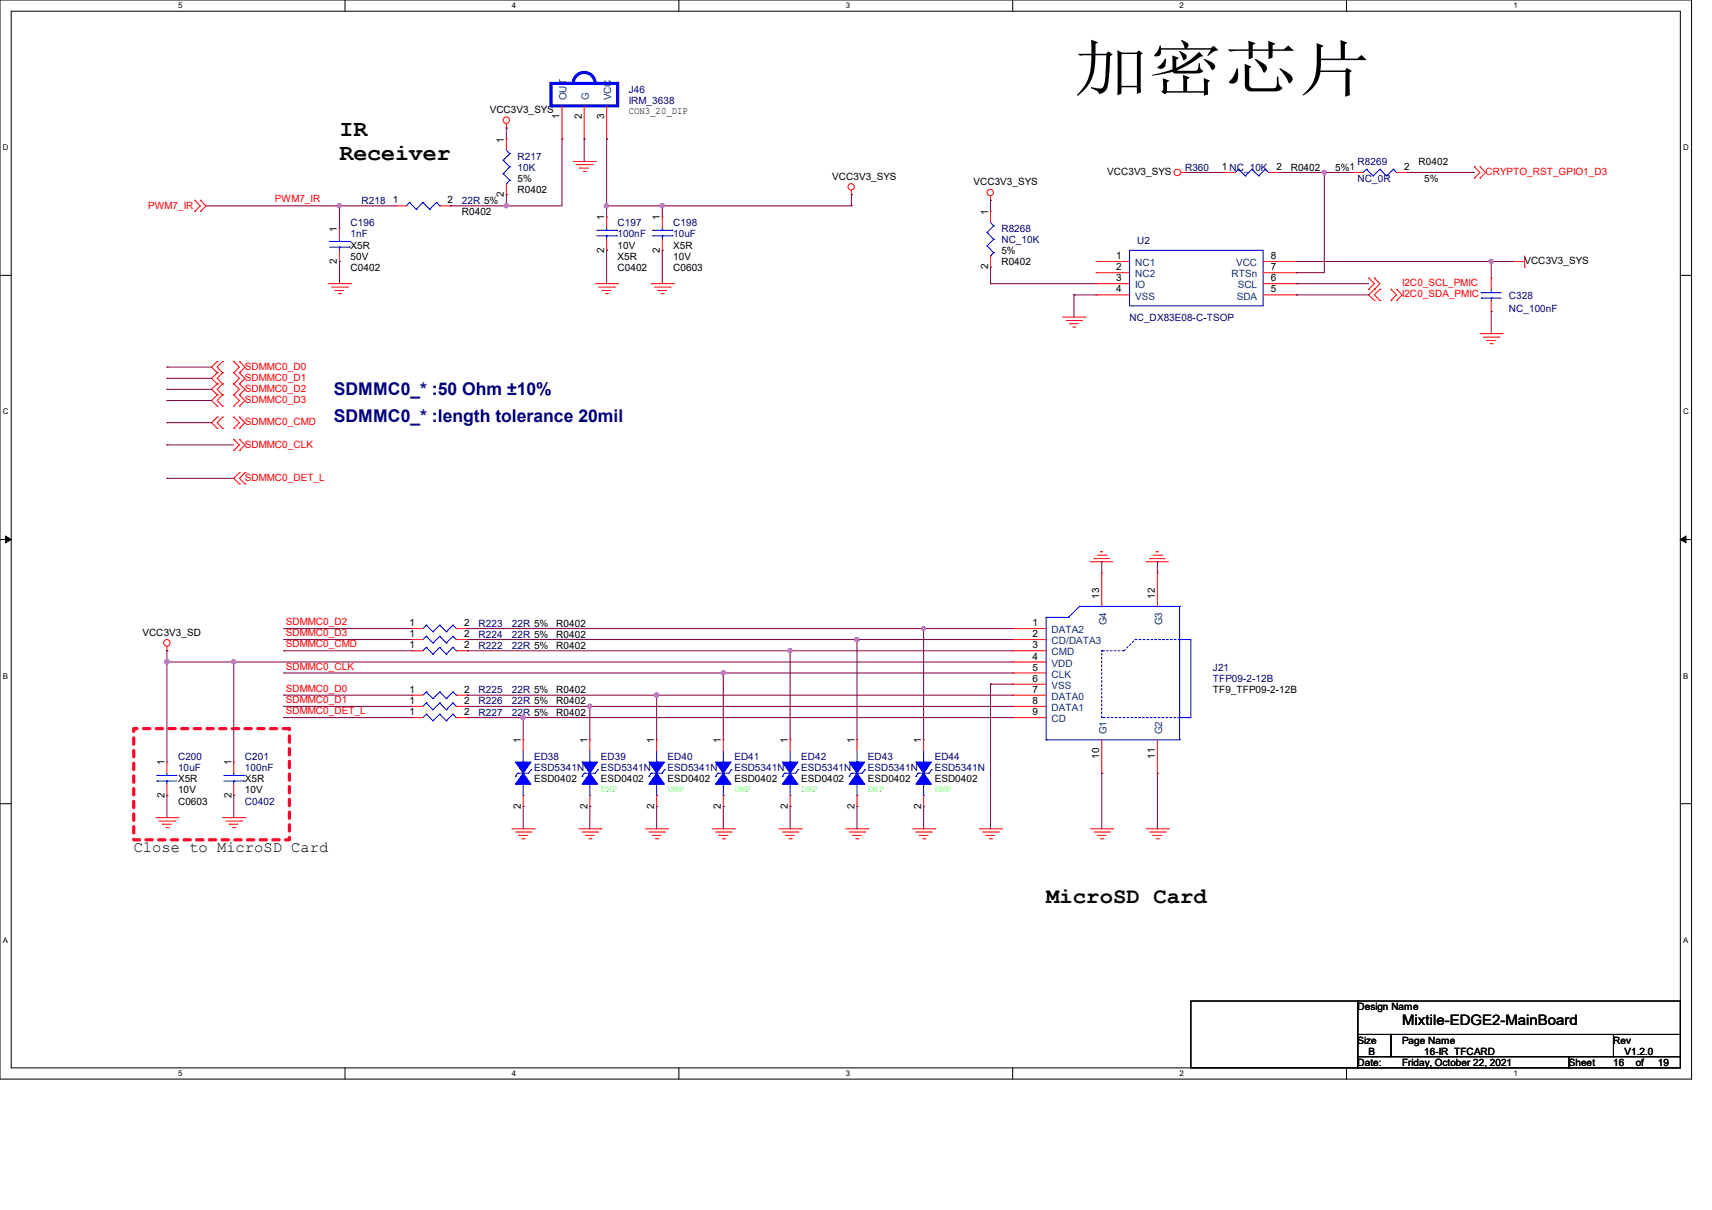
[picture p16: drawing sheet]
<svg xmlns="http://www.w3.org/2000/svg" width="297mm" height="210mm" viewBox="0 0 297 210" stroke-linecap="round" stroke-linejoin="round" font-family="sans-serif">
<defs><g id="words">
<text font-size="10.8" x="186.3" y="15.7">加密芯片</text>
<g font-size="4">
<text x="58.9" y="23.7">IR</text>
<text x="58.9" y="27.7">Receiver</text>
</g>
<text font-size="3.9" x="181.5" y="156.8">MicroSD Card</text>
<g font-size="3" fill="#000080">
<text x="57.9" y="68.5">SDMMC0_* :50 Ohm ±10%</text>
<text x="57.9" y="73.3">SDMMC0_* :length tolerance 20mil</text>
</g>
<text font-size="2.7" x="23.2" y="147.9">Close to MicroSD Card</text>
<text font-size="2.5" x="243.2" y="177.9">Mixtile-EDGE2-MainBoard</text>
<g font-size="1.7" fill="#004080">
<text x="98.3" y="17.4" transform="rotate(-90 98.3 17.4)">OUT</text>
<text x="102.2" y="17.4" transform="rotate(-90 102.2 17.4)">G</text>
<text x="106" y="17.4" transform="rotate(-90 106 17.4)">VCC</text>
<text x="196.9" y="46.2">NC1</text>
<text x="214.4" y="46.2">VCC</text>
<text x="196.9" y="48.1">NC2</text>
<text x="196.9" y="52">VSS</text>
<text x="196.9" y="50">IO</text>
<text x="213.6" y="48.1">RTSn</text>
<text x="214.6" y="52">SDA</text>
<text x="214.7" y="50">SCL</text>
<text x="182.4" y="111.8">CD/DATA3</text>
<text x="182.4" y="113.8">CMD</text>
<text x="182.4" y="109.9">DATA2</text>
<text x="191.9" y="108.6" transform="rotate(-90 191.9 108.6)">G4</text>
<text x="201.6" y="108.6" transform="rotate(-90 201.6 108.6)">G3</text>
<text x="182.4" y="115.7">VDD</text>
<text x="182.4" y="117.6">CLK</text>
<text x="182.4" y="119.5">VSS</text>
<text x="182.4" y="121.5">DATA0</text>
<text x="182.4" y="123.4">DATA1</text>
<text x="182.4" y="125.3">CD</text>
<text x="191.9" y="127.4" transform="rotate(-90 191.9 127.4)">G1</text>
<text x="201.6" y="127.4" transform="rotate(-90 201.6 127.4)">G2</text>
</g>
<g font-size="1.7" fill="#000080">
<text x="109.1" y="16.1">J46</text>
<text x="109.1" y="18">IRM_3638</text>
<text x="89.8" y="27.7">R217</text>
<text x="89.8" y="29.6">10K</text>
<text x="205.6" y="29.6">R360</text>
<text x="235.5" y="28.7">R8269</text>
<text x="62.7" y="35.4">R218</text>
<text x="80.1" y="35.4">22R 5%</text>
<text x="235.5" y="31.5">NC_0R</text>
<text x="60.8" y="39.3">C196</text>
<text x="60.8" y="41.2">1nF</text>
<text x="107.1" y="39.3">C197</text>
<text x="107.1" y="41.2">100nF</text>
<text x="116.8" y="39.3">C198</text>
<text x="116.8" y="41.2">10uF</text>
<text x="173.7" y="40.2">R8268</text>
<text x="173.7" y="42.2">NC_10K</text>
<text x="197.3" y="42.4">U2</text>
<text x="261.8" y="51.8">C328</text>
<text x="195.9" y="55.7">NC_DX83E08-C-TSOP</text>
<text x="261.8" y="54.1">NC_100nF</text>
<text x="83" y="112.6">R222</text>
<text x="83" y="108.8">R223</text>
<text x="83" y="110.7">R224</text>
<text x="88.8" y="112.6">22R 5%</text>
<text x="88.8" y="108.8">22R 5%</text>
<text x="88.8" y="110.7">22R 5%</text>
<text x="210.4" y="116.5">J21</text>
<text x="210.4" y="118.4">TFP09-2-12B</text>
<text x="83" y="120.4">R225</text>
<text x="83" y="124.2">R227</text>
<text x="83" y="122.3">R226</text>
<text x="88.8" y="120.4">22R 5%</text>
<text x="88.8" y="124.2">22R 5%</text>
<text x="88.8" y="122.3">22R 5%</text>
<text x="30.9" y="131.9">C200</text>
<text x="42.5" y="131.9">C201</text>
<text x="92.7" y="131.9">ED38</text>
<text x="104.3" y="131.9">ED39</text>
<text x="115.8" y="131.9">ED40</text>
<text x="127.4" y="131.9">ED41</text>
<text x="139" y="131.9">ED42</text>
<text x="150.6" y="131.9">ED43</text>
<text x="162.2" y="131.9">ED44</text>
<text x="30.9" y="133.9">10uF</text>
<text x="42.5" y="133.9">100nF</text>
<text x="92.7" y="133.9">ESD5341N</text>
<text x="104.3" y="133.9">ESD5341N</text>
<text x="115.8" y="133.9">ESD5341N</text>
<text x="127.4" y="133.9">ESD5341N</text>
<text x="139" y="133.9">ESD5341N</text>
<text x="150.6" y="133.9">ESD5341N</text>
<text x="162.2" y="133.9">ESD5341N</text>
<text x="42.5" y="139.7">C0402</text>
</g>
<g font-size="1.7">
<text x="85" y="19.6">VCC3V3_SYS</text>
<text x="97.1" y="20.7" transform="rotate(-90 97.1 20.7)">1</text>
<text x="100.9" y="20.7" transform="rotate(-90 100.9 20.7)">2</text>
<text x="104.8" y="20.7" transform="rotate(-90 104.8 20.7)">3</text>
<text x="109.1" y="19.8">CON3_20_DIP</text>
<text x="87.4" y="24.7" transform="rotate(-90 87.4 24.7)">1</text>
<text x="211.9" y="29.5">1 NC_10K</text>
<text x="221.4" y="29.5">2</text>
<text x="223.9" y="29.6">R0402</text>
<text x="231.6" y="29.6">5%1</text>
<text x="243.6" y="29.5">2</text>
<text x="246.1" y="28.7">R0402</text>
<text x="68.1" y="35.3">1</text>
<text x="77.6" y="35.3">2</text>
<text x="87.4" y="34.2" transform="rotate(-90 87.4 34.2)">2</text>
<text x="89.8" y="33.5">R0402</text>
<text x="89.8" y="31.5">5%</text>
<text x="144.4" y="31.2">VCC3V3_SYS</text>
<text x="168.9" y="32.1">VCC3V3_SYS</text>
<text x="192.1" y="30.4">VCC3V3_SYS</text>
<text x="247.1" y="31.5">5%</text>
<text x="58.5" y="40.2" transform="rotate(-90 58.5 40.2)">1</text>
<text x="80.1" y="37.3">R0402</text>
<text x="104.8" y="38.2" transform="rotate(-90 104.8 38.2)">1</text>
<text x="114.5" y="38.2" transform="rotate(-90 114.5 38.2)">1</text>
<text x="171.4" y="37.3" transform="rotate(-90 171.4 37.3)">1</text>
<text x="58.5" y="45.8" transform="rotate(-90 58.5 45.8)">2</text>
<text x="60.8" y="47">C0402</text>
<text x="60.8" y="43.1">X5R</text>
<text x="60.8" y="45">50V</text>
<text x="104.8" y="43.9" transform="rotate(-90 104.8 43.9)">2</text>
<text x="107.1" y="47">C0402</text>
<text x="107.1" y="45">X5R</text>
<text x="107.1" y="43.1">10V</text>
<text x="114.5" y="43.9" transform="rotate(-90 114.5 43.9)">2</text>
<text x="116.8" y="47">C0603</text>
<text x="116.8" y="43.1">X5R</text>
<text x="116.8" y="45">10V</text>
<text x="171.4" y="46.8" transform="rotate(-90 171.4 46.8)">2</text>
<text x="173.7" y="46">R0402</text>
<text x="173.7" y="44.1">5%</text>
<text x="193.6" y="45">1</text>
<text x="193.6" y="46.9">2</text>
<text x="220.5" y="45">8</text>
<text x="220.5" y="46.9">7</text>
<text x="264.5" y="45.8">VCC3V3_SYS</text>
<text x="193.6" y="50.8">4</text>
<text x="193.6" y="48.8">3</text>
<text x="220.5" y="48.8">6</text>
<text x="220.5" y="50.8">5</text>
<text x="190.7" y="103.9" transform="rotate(-90 190.7 103.9)">13</text>
<text x="200.4" y="103.9" transform="rotate(-90 200.4 103.9)">12</text>
<text x="24.7" y="110.3">VCC3V3_SD</text>
<text x="71" y="112.5">1</text>
<text x="71" y="108.7">1</text>
<text x="71" y="110.6">1</text>
<text x="80.5" y="112.5">2</text>
<text x="80.5" y="108.7">2</text>
<text x="80.5" y="110.6">2</text>
<text x="96.5" y="112.6">R0402</text>
<text x="96.5" y="108.8">R0402</text>
<text x="96.5" y="110.7">R0402</text>
<text x="179.1" y="110.6">2</text>
<text x="179.1" y="112.5">3</text>
<text x="179.1" y="108.7">1</text>
<text x="179.1" y="114.5">4</text>
<text x="179.1" y="116.4">5</text>
<text x="179.1" y="118.3">6</text>
<text x="71" y="120.2">1</text>
<text x="71" y="124.1">1</text>
<text x="71" y="122.2">1</text>
<text x="80.5" y="120.2">2</text>
<text x="80.5" y="124.1">2</text>
<text x="80.5" y="122.2">2</text>
<text x="96.5" y="120.4">R0402</text>
<text x="96.5" y="124.2">R0402</text>
<text x="96.5" y="122.3">R0402</text>
<text x="179.1" y="120.2">7</text>
<text x="179.1" y="122.2">8</text>
<text x="179.1" y="124.1">9</text>
<text x="210.4" y="120.4">TF9_TFP09-2-12B</text>
<text x="90.3" y="129" transform="rotate(-90 90.3 129)">1</text>
<text x="101.9" y="129" transform="rotate(-90 101.9 129)">1</text>
<text x="113.5" y="129" transform="rotate(-90 113.5 129)">1</text>
<text x="125.1" y="129" transform="rotate(-90 125.1 129)">1</text>
<text x="136.7" y="129" transform="rotate(-90 136.7 129)">1</text>
<text x="148.3" y="129" transform="rotate(-90 148.3 129)">1</text>
<text x="159.8" y="129" transform="rotate(-90 159.8 129)">1</text>
<text x="190.7" y="131.7" transform="rotate(-90 190.7 131.7)">10</text>
<text x="200.4" y="131.7" transform="rotate(-90 200.4 131.7)">11</text>
<text x="28.5" y="132.8" transform="rotate(-90 28.5 132.8)">1</text>
<text x="30.9" y="135.8">X5R</text>
<text x="30.9" y="137.7">10V</text>
<text x="40.1" y="132.8" transform="rotate(-90 40.1 132.8)">1</text>
<text x="42.5" y="135.8">X5R</text>
<text x="42.5" y="137.7">10V</text>
<text x="92.7" y="135.8">ESD0402</text>
<text x="104.3" y="135.8">ESD0402</text>
<text x="115.8" y="135.8">ESD0402</text>
<text x="127.4" y="135.8">ESD0402</text>
<text x="139" y="135.8">ESD0402</text>
<text x="150.6" y="135.8">ESD0402</text>
<text x="162.2" y="135.8">ESD0402</text>
<text x="28.5" y="138.4" transform="rotate(-90 28.5 138.4)">2</text>
<text x="30.9" y="139.7">C0603</text>
<text x="40.1" y="138.4" transform="rotate(-90 40.1 138.4)">2</text>
<text x="90.3" y="140.4" transform="rotate(-90 90.3 140.4)">2</text>
<text x="101.9" y="140.4" transform="rotate(-90 101.9 140.4)">2</text>
<text x="113.5" y="140.4" transform="rotate(-90 113.5 140.4)">2</text>
<text x="125.1" y="140.4" transform="rotate(-90 125.1 140.4)">2</text>
<text x="136.7" y="140.4" transform="rotate(-90 136.7 140.4)">2</text>
<text x="148.3" y="140.4" transform="rotate(-90 148.3 140.4)">2</text>
<text x="159.8" y="140.4" transform="rotate(-90 159.8 140.4)">2</text>
<text x="235.5" y="175.3">Design Name</text>
<text x="235.5" y="181.1">Size</text>
<text x="235.5" y="185">Date:</text>
<text x="237.4" y="183.1">B</text>
<text x="243.2" y="181.1">Page Name</text>
<text x="243.2" y="185">Friday, October 22, 2021</text>
<text x="247.1" y="183.1">16-IR_TFCARD</text>
<text x="272.2" y="185">Sheet</text>
<text x="279.9" y="181.1">Rev</text>
<text x="279.9" y="185">16</text>
<text x="281.8" y="183.1">V1.2.0</text>
<text x="283.8" y="185">of</text>
<text x="287.6" y="185">19</text>
</g>
<g font-size="1.7" fill="#f00">
<text x="47.7" y="35.1">PWM7_IR</text>
<text x="257.7" y="30.4">CRYPTO_RST_GPIO1_D3</text>
<text x="25.7" y="36.2">PWM7_IR</text>
<text x="243.2" y="49.7">I2C0_SCL_PMIC</text>
<text x="243.2" y="51.6">I2C0_SDA_PMIC</text>
<text x="42.5" y="64.2">SDMMC0_D0</text>
<text x="42.5" y="66.1">SDMMC0_D1</text>
<text x="42.5" y="70">SDMMC0_D3</text>
<text x="42.5" y="68">SDMMC0_D2</text>
<text x="42.5" y="77.7">SDMMC0_CLK</text>
<text x="42.5" y="73.8">SDMMC0_CMD</text>
<text x="42.5" y="83.5">SDMMC0_DET_L</text>
<text x="49.6" y="112.4">SDMMC0_CMD</text>
<text x="49.6" y="108.5">SDMMC0_D2</text>
<text x="49.6" y="110.4">SDMMC0_D3</text>
<text x="49.6" y="116.2">SDMMC0_CLK</text>
<text x="49.6" y="122">SDMMC0_D1</text>
<text x="49.6" y="124">SDMMC0_DET_L</text>
<text x="49.6" y="120.1">SDMMC0_D0</text>
</g>
<g font-size="1.7" fill="#0f0">
<text x="104.3" y="137.5">DNP</text>
<text x="115.8" y="137.5">DNP</text>
<text x="127.4" y="137.5">DNP</text>
<text x="139" y="137.5">DNP</text>
<text x="150.6" y="137.5">DNP</text>
<text x="162.2" y="137.5">DNP</text>
</g>
<g font-size="1.4">
<text x="30.9" y="1.4">5</text>
<text x="88.8" y="1.4">4</text>
<text x="146.7" y="1.4">3</text>
<text x="204.6" y="1.4">2</text>
<text x="262.6" y="1.4">1</text>
<text x=".5" y="26.1">D</text>
<text x="292" y="26.1">D</text>
<text x=".5" y="71.9">C</text>
<text x="292" y="71.9">C</text>
<text x=".5" y="117.8">B</text>
<text x="292" y="117.8">B</text>
<text x=".5" y="163.6">A</text>
<text x="292" y="163.6">A</text>
<text x="30.9" y="186.8">5</text>
<text x="88.8" y="186.8">4</text>
<text x="146.7" y="186.8">3</text>
<text x="204.6" y="186.8">2</text>
<text x="262.6" y="186.8">1</text>
</g>
</g></defs>
<path d="M0 0h293.5v187.3h-293.5zM1.9 1.9h289.6v183.4h-289.6z" fill="none" stroke="#000" stroke-width=".17"/>
<g fill="#fff">
<path d="M30.9 .2h.8v1.5h-.8z"/>
<path d="M30.9 185.5h.8v1.6h-.8z"/>
</g>
<path d="M59.9 0v1.9M59.9 185.3v2" fill="none" stroke="#000" stroke-width=".17"/>
<g fill="#fff">
<path d="M88.8 .2h.8v1.5h-.8z"/>
<path d="M88.8 185.5h.8v1.6h-.8z"/>
</g>
<path d="M117.8 0v1.9M117.8 185.3v2" fill="none" stroke="#000" stroke-width=".17"/>
<g fill="#fff">
<path d="M146.7 .2h.8v1.5h-.8z"/>
<path d="M146.7 185.5h.8v1.6h-.8z"/>
</g>
<path d="M175.7 0v1.9M175.7 185.3v2" fill="none" stroke="#000" stroke-width=".17"/>
<g fill="#fff">
<path d="M204.6 .2h.8v1.5h-.8z"/>
<path d="M204.6 185.5h.8v1.6h-.8z"/>
</g>
<path d="M233.6 0v1.9M233.6 185.3v2" fill="none" stroke="#000" stroke-width=".17"/>
<g fill="#fff">
<path d="M262.6 .2h.7v1.5h-.7z"/>
<path d="M262.6 185.5h.7v1.6h-.7z"/>
<path d="M.5 24.8h1v1.6h-1z"/>
<path d="M292 24.8h1v1.6h-1z"/>
<path d="M.5 70.7h1v1.5h-1z"/>
<path d="M292 70.7h1v1.5h-1z"/>
</g>
<path d="M0 47.8h1.9M291.5 47.8h2" fill="none" stroke="#000" stroke-width=".17"/>
<g fill="#fff">
<path d="M.5 116.5h.9v1.6h-.9z"/>
<path d="M292 116.5h.9v1.6h-.9z"/>
</g>
<path d="M0 93.6h1.9M291.5 93.6h2" fill="none" stroke="#000" stroke-width=".17"/>
<path d="M1 93l.9 .6-.9 .6zM291.5 93.6l1-.6v1.2z" fill="#000" stroke="#000" stroke-width=".17"/>
<g fill="#fff">
<path d="M.5 162.4h.9v1.5h-.9z"/>
<path d="M292 162.4h.9v1.5h-.9z"/>
</g>
<path d="M0 139.5h1.9M291.5 139.5h2M206.6 173.7h28.9v11.6h-28.9zM235.5 173.7h56v5.8h-56zM235.5 179.5h5.8v3.9h-5.8zM241.3 179.5h38.6v3.9h-38.6zM279.9 179.5h11.6v3.9h-11.6zM235.5 183.4h36.7v1.9h-36.7zM272.2 183.4h19.3v1.9h-19.3z" fill="none" stroke="#000" stroke-width=".17"/>
<path d="M23.2 126.4h27v19.4h-27z" fill="none" stroke="#f00" stroke-width=".55" stroke-dasharray="1.1 1.1"/>
<g fill="none" stroke="#f00" stroke-width=".17">
<path d="M97.5 18.4v5.7M101.3 18.4v5.7M105.2 18.4v5.7M33.8 36.7h.1M33.8 34.8h.1M33.8 34.8l1 .9-1 1M34.8 34.8h.1M34.8 36.7h.1M34.8 34.8l.9 .9-.9 1M58.9 39.6h.1M58.9 39.6v1.9M68.5 35.7h.1"/>
<path d="M68.5 35.7h2M76.3 35.7h1.9M78.2 35.7h.1M87.8 22.2h.1M87.8 24.1h.1M87.8 33.8h.1M87.8 21.5v.7M87.8 24.1v2M87.8 31.9v1.9M97.5 24.1h.1M99.4 28h3.9M100 28.6h2.7"/>
<path d="M100.6 29.2h.1M100.6 29.2h1.6M101.2 29.8h.4M101.3 24.1h.1M101.6 29.8h.1M102.7 28.6h.1M103.3 28h.1M105.2 24.1h.1M105.2 37.7h.1M105.2 37.7v1.9M114.9 37.7h.1M114.9 37.7v1.9"/>
<path d="M147.7 33.8h.1M147.7 33v.8M171.8 34.8h.1M171.8 36.7h.1M171.8 34v.8M171.8 36.7v1.9M204.9 29.9h.7M205.6 29.9h.1M212.3 29.9h.1M212.3 29.9h2M220.1 29.9h1.9M222 29.9h.1"/>
<path d="M234.6 29.9h.1M234.6 29.9h1.9M242.3 29.9h1.9M244.2 29.9h.1M255.8 29h.1M255.8 30.9h.1M255.8 29l1 .9-1 1M256.8 29h.1M256.8 30.9h.1M256.8 29l.9 .9-.9 1M57 49.2h3.8M57.5 49.8h2.7"/>
<path d="M58.1 50.4h.1M58.1 50.4h1.5M58.7 51h.4M58.9 45.4h.1M58.9 43.4v2M59.1 51h.1M60.2 49.8h.1M60.8 49.2h.1M103.3 49.2h3.8M103.9 49.8h2.7M104.4 50.4h.1M104.4 50.4h1.6"/>
<path d="M105 51h.4M105.2 43.4h.1M105.2 41.5v1.9M105.4 51h.1M106.6 49.8h.1M107.1 49.2h.1M112.9 49.2h3.9M113.5 49.8h2.7M114.1 50.4h.1M114.1 50.4h1.6M114.7 51h.4M114.9 43.4h.1"/>
<path d="M114.9 41.5v1.9M115.1 51h.1M116.2 49.8h.1M116.8 49.2h.1M171.8 46.4h.1M171.8 44.4v2M184.4 55h3.8M185 55.6h2.7M185.5 56.2h.1M185.5 56.2h1.6M186.1 56.8h.4M186.5 56.8h.1"/>
<path d="M187.7 55.6h.1M188.2 55h.1M190.2 45.4h.1M190.2 47.3h.1M190.2 51.2h.1M190.2 49.2h.1M190.2 49.2h5.8M190.2 45.4h5.8M190.2 47.3h5.8M190.2 51.2h5.8M219.1 49.2h5.8M219.1 45.4h5.8"/>
<path d="M219.1 47.3h5.8M219.1 51.2h5.8M224.9 45.4h.1M224.9 47.3h.1M224.9 49.2h.1M224.9 51.2h.1M237.4 50.2h.1M237.4 48.3h.1M237.4 48.3l1 .9-1 1M238.4 50.2h.1M238.4 48.3h.1M238.4 52.2h.1"/>
<path d="M238.4 48.3l1 .9-2 2 1 1M239.4 50.2h.1M239.4 52.2h.1M239.4 50.2l-1 1 1 1M241.3 50.2h.1M241.3 52.2h.1M241.3 50.2l1 1-1 1M242.3 50.2h.1M242.3 52.2h.1M242.3 50.2l.9 1-.9 1M256.8 57.9h3.8M257.3 58.5h2.8"/>
<path d="M257.9 59.1h.1M257.9 59.1h1.6M258.5 59.6h.4M258.7 54.1h.1M258.7 48.3h.1M258.7 48.3v1.9M258.7 52.2v1.9M258.9 59.6h.1M260.1 58.5h.1M260.6 57.9h.1M262.6 45.4h.1M262.6 45.4h1.9"/>
<path d="M264.5 46.4h.1M264.5 44.4v2M37.7 64.7h.1M37.7 66.6h.1M37.7 62.7h.1M37.7 72.4h.1M37.7 74.3h.1M37.7 68.5h.1M37.7 70.5h.1M37.7 64.7l-1 1 1 .9M37.7 62.7l-1 1 1 1M37.7 68.5l-1 1 1 1"/>
<path d="M37.7 72.4l-1 1 1 .9M37.7 66.6l-1 1 1 .9M38.6 66.6h.1M38.6 64.7h.1M38.6 62.7h.1M38.6 74.3h.1M38.6 72.4h.1M38.6 70.5h.1M38.6 68.5h.1M38.6 64.7l-.9 1 .9 .9M38.6 62.7l-.9 1 .9 1M38.6 66.6l-.9 1 .9 .9"/>
<path d="M38.6 72.4l-.9 1 .9 .9M38.6 68.5l-.9 1 .9 1M40.6 66.6h.1M40.6 64.7h.1M40.6 62.7h.1M40.6 78.2h.1M40.6 76.3h.1M40.6 74.3h.1M40.6 72.4h.1M40.6 70.5h.1M40.6 68.5h.1M40.6 64.7l.9 1-.9 .9"/>
<path d="M40.6 62.7l.9 1-.9 1M40.6 76.3l.9 .9-.9 1M40.6 72.4l.9 1-.9 .9M40.6 68.5l.9 1-.9 1M40.6 66.6l.9 1-.9 .9M41.5 66.6h.1M41.5 64.7h.1M41.5 62.7h.1M41.5 78.2h.1M41.5 76.3h.1M41.5 74.3h.1M41.5 72.4h.1"/>
<path d="M41.5 70.5h.1M41.5 68.5h.1M41.5 64.7l1 1-1 .9M41.5 68.5l1 1-1 1M41.5 62.7l1 1-1 1M41.5 76.3l1 .9-1 1M41.5 66.6l1 1-1 .9M41.5 72.4l1 1-1 .9M41.5 82h.1M41.5 84h.1M41.5 82l-.9 1 .9 1M42.5 84h.1"/>
<path d="M42.5 82h.1M42.5 82l-1 1 1 1M189.2 97.5h.1M189.2 97.5h3.8M189.8 96.9h.1M189.8 96.9h2.7M190.4 96.4h1.5M190.9 95.8h.1M190.9 95.8h.4M191.1 99.4h.1M191.1 99.4v5.8M191.9 96.4h.1"/>
<path d="M198.8 97.5h.1M198.8 97.5h3.9M199.4 96.9h.1M199.4 96.9h2.7M200 96.4h1.5M200.6 95.8h.1M200.6 95.8h.4M200.8 99.4h.1M200.8 99.4v5.8M201.5 96.4h.1M29 112.9h.1M29 112.2v.7"/>
<path d="M71.5 112.9h.1M71.5 109.1h.1M71.5 111h.1M71.5 111h1.9M71.5 112.9h1.9M71.5 109.1h1.9M79.2 111h1.9M79.2 112.9h1.9M79.2 109.1h1.9M81.1 112.9h.1M81.1 109.1h.1M81.1 111h.1"/>
<path d="M175.7 111h.1M175.7 112.9h.1M175.7 114.9h.1M175.7 116.8h.1M175.7 118.7h.1M175.7 109.1h.1M175.7 111h5.8M175.7 112.9h5.8M175.7 114.9h5.8M175.7 116.8h5.8M175.7 118.7h5.8M175.7 109.1h5.8"/>
<path d="M29 132.2h.1M29 138h.1M29 132.2v2M29 136.1v1.9M40.6 132.2h.1M40.6 138h.1M40.6 132.2v2M40.6 136.1v1.9M71.5 120.6h.1M71.5 124.5h.1M71.5 122.6h.1M71.5 120.6h1.9"/>
<path d="M71.5 124.5h1.9M71.5 122.6h1.9M79.2 120.6h1.9M79.2 124.5h1.9M79.2 122.6h1.9M81.1 120.6h.1M81.1 124.5h.1M81.1 122.6h.1M90.8 128.4h.1M90.8 140h.1M90.8 128.4v1.9M90.8 138v2"/>
<path d="M102.3 128.4h.1M102.3 140h.1M102.3 128.4v1.9M102.3 138v2M113.9 128.4h.1M113.9 140h.1M113.9 128.4v1.9M113.9 138v2M125.5 128.4h.1M125.5 140h.1M125.5 128.4v1.9M125.5 138v2"/>
<path d="M137.1 128.4h.1M137.1 140h.1M137.1 128.4v1.9M137.1 138v2M148.7 128.4h.1M148.7 140h.1M148.7 128.4v1.9M148.7 138v2M160.2 128.4h.1M160.2 140h.1M160.2 128.4v1.9M160.2 138v2"/>
<path d="M175.7 120.6h.1M175.7 122.6h.1M175.7 124.5h.1M175.7 120.6h5.8M175.7 124.5h5.8M175.7 122.6h5.8M191.1 134.2h.1M191.1 128.4v5.8M200.8 134.2h.1M200.8 128.4v5.8M27.1 141.9h3.8M27.6 142.5h2.7"/>
<path d="M28.2 143h.1M28.2 143h1.6M28.8 143.6h.4M29.2 143.6h.1M30.3 142.5h.1M30.9 141.9h.1M38.6 141.9h3.9M39.2 142.5h2.7M39.8 143h.1M39.8 143h1.5M40.3 143.6h.5M40.8 143.6h.1"/>
<path d="M41.9 142.5h.1M42.5 141.9h.1M88.8 143.8h3.9M89.4 144.4h2.7M90 145h.1M90 145h1.5M90.6 145.6h.3M90.9 145.6h.1M92.1 144.4h.1M92.7 143.8h.1M100.4 143.8h3.9M101 144.4h2.7"/>
<path d="M101.6 145h.1M101.6 145h1.5M102.2 145.6h.3M102.5 145.6h.1M103.7 144.4h.1M104.3 143.8h.1M112 143.8h3.8M112.6 144.4h2.7M113.2 145h.1M113.2 145h1.5M113.7 145.6h.4M114.1 145.6h.1"/>
<path d="M115.3 144.4h.1M115.8 143.8h.1M123.6 143.8h3.8M124.1 144.4h2.7M124.7 145h.1M124.7 145h1.6M125.3 145.6h.4M125.7 145.6h.1M126.8 144.4h.1M127.4 143.8h.1M135.1 143.8h3.9M135.7 144.4h2.7"/>
<path d="M136.3 145h.1M136.3 145h1.5M136.9 145.6h.4M137.3 145.6h.1M138.4 144.4h.1M139 143.8h.1M146.7 143.8h3.9M147.3 144.4h2.7M147.9 145h.1M147.9 145h1.5M148.5 145.6h.3M148.8 145.6h.1"/>
<path d="M150 144.4h.1M150.6 143.8h.1M158.3 143.8h3.9M158.9 144.4h2.7M159.5 145h.1M159.5 145h1.5M160.1 145.6h.3M160.4 145.6h.1M161.6 144.4h.1M162.2 143.8h.1M169.9 143.8h3.8M170.5 144.4h2.7"/>
<path d="M171.1 145h.1M171.1 145h1.5M171.6 145.6h.4M172 145.6h.1M173.2 144.4h.1M173.7 143.8h.1M189.2 143.8h3.8M189.8 144.4h2.7M190.4 145h.1M190.4 145h1.5M190.9 145.6h.4M191.3 145.6h.1"/>
<path d="M192.5 144.4h.1M193 143.8h.1M198.8 143.8h3.9M199.4 144.4h2.7M200 145h.1M200 145h1.5M200.6 145.6h.4M201 145.6h.1M202.1 144.4h.1M202.7 143.8h.1"/>
<circle cx="87.8" cy="20.8" r=".56"/>
<circle cx="147.7" cy="32.4" r=".55"/>
<circle cx="171.8" cy="33.4" r=".55"/>
<circle cx="204.2" cy="29.9" r=".56"/>
<circle cx="28.9" cy="111.6" r=".56"/>
</g>
<g fill="none" stroke="#00f" stroke-width=".17">
<path d="M71 35.1h.1M71 35.1l-.5 .6M71 35.1l1.2 1.2M72.2 36.3h.1M73.4 35.1h.1M73.4 35.1l-1.2 1.2M73.4 35.1l1.1 1.2M74.5 36.3h.1M75.7 35.1h.1M75.7 35.1l-1.2 1.2M75.7 35.1l.6 .6M76.3 35.7h.1"/>
<path d="M87.3 27.8h.1M87.3 30.1h.1M87.3 27.8l1.1 1.2M87.3 30.1l1.1 1.2M87.8 31.9h.1M87.8 26.1l.6 .6M88.4 26.7h.1M88.4 29h.1M88.4 31.3h.1M88.4 26.7l-1.1 1.1M88.4 29l-1.1 1.1M88.4 31.3l-.6 .6"/>
<path d="M103.5 40h3.5M105.2 40h.1M105.2 39.6v.4M107 40h.1M113.2 40h3.4M114.9 40h.1M114.9 39.6v.4M116.6 40h.1M171.8 38.6l.6 .6M172.4 39.2h.1M172.4 39.2l-1.2 1.1M214.9 29.4h.1"/>
<path d="M214.9 29.4l-.6 .5M214.9 29.4l1.1 1.1M216 30.5h.1M217.2 29.4h.1M217.2 29.4l-1.2 1.1M217.2 29.4l1.2 1.1M218.4 30.5h.1M219.5 29.4h.1M219.5 29.4l-1.1 1.1M219.5 29.4l.6 .5M220.1 29.9h.1M237.1 29.4h.1"/>
<path d="M237.1 29.4l-.6 .5M237.1 29.4l1.1 1.1M238.2 30.5h.1M239.4 29.4h.1M239.4 29.4l-1.2 1.1M239.4 29.4l1.1 1.1M240.5 30.5h.1M241.7 29.4h.1M241.7 29.4l-1.2 1.1M241.7 29.4l.6 .5M242.3 29.9h.1M57.1 42.9h3.5"/>
<path d="M57.1 41.9h3.5M58.9 41.9h.1M58.9 42.9h.1M58.9 41.5v.4M58.9 42.9v.5M60.6 42.9h.1M60.6 41.9h.1M103.5 40.9h3.5M105.2 40.9h.1M105.2 40.9v.6M107 40.9h.1M113.2 40.9h3.4"/>
<path d="M114.9 40.9h.1M114.9 40.9v.6M116.6 40.9h.1M171.2 40.3h.1M171.2 42.7h.1M171.2 40.3l1.2 1.2M171.2 42.7l1.2 1.2M171.8 44.4h.1M172.4 41.5h.1M172.4 43.9h.1M172.4 41.5l-1.2 1.2M172.4 43.9l-.6 .5"/>
<path d="M196 43.4h23.1v9.7h-23.1zM257 50.8h.1M257 51.7h.1M257 50.8h3.4M257 51.7h3.4M258.7 51.7h.1M258.7 50.8h.1M258.7 50.2v.6M258.7 51.7v.5M74 112.4h.1M74 108.5h.1M74 110.4h.1"/>
<path d="M74 112.4l-.6 .5M74 112.4l1.1 1.1M74 108.5l-.6 .6M74 108.5l1.1 1.1M74 110.4l-.6 .6M74 110.4l1.1 1.2M75.1 113.5h.1M75.1 109.6h.1M75.1 111.6h.1M76.3 112.4h.1M76.3 108.5h.1M76.3 110.4h.1"/>
<path d="M76.3 112.4l-1.2 1.1M76.3 112.4l1.1 1.1M76.3 108.5l-1.2 1.1M76.3 108.5l1.1 1.1M76.3 110.4l-1.2 1.2M76.3 110.4l1.1 1.2M77.4 113.5h.1M77.4 109.6h.1M77.4 111.6h.1M78.6 112.4h.1M78.6 108.5h.1M78.6 110.4h.1"/>
<path d="M78.6 112.4l-1.2 1.1M78.6 112.4l.6 .5M78.6 108.5l-1.2 1.1M78.6 108.5l.6 .6M78.6 110.4l-1.2 1.2M78.6 110.4l.6 .6M79.2 112.9h.1M79.2 109.1h.1M79.2 111h.1M181.5 107.1h.1M181.5 107.1v21.3M181.5 107.1h3.8"/>
<path d="M185.3 107.1h.1M187.3 105.2h.1M187.3 105.2h17.3M187.3 105.2l-2 1.9M204.6 111h2v13.5h-2zM204.6 105.2h.1M204.6 105.2v23.2M27.2 135.6h.1M27.2 134.6h.1M27.2 135.6h3.5M27.2 134.6h3.5M29 134.6h.1"/>
<path d="M29 135.6h.1M29 134.2v.4M29 135.6v.5M38.8 135.6h3.5M38.8 134.6h3.5M40.6 134.6h.1M40.6 135.6h.1M40.6 134.2v.4M40.6 135.6v.5M42.3 135.6h.1M42.3 134.6h.1M74 120.1h.1"/>
<path d="M74 124h.1M74 122h.1M74 120.1l-.6 .5M74 120.1l1.1 1.1M74 124l-.6 .5M74 124l1.1 1.1M74 122l-.6 .6M74 122l1.1 1.2M75.1 121.2h.1M75.1 125.1h.1M75.1 123.2h.1M76.3 120.1h.1"/>
<path d="M76.3 124h.1M76.3 122h.1M76.3 120.1l-1.2 1.1M76.3 120.1l1.1 1.1M76.3 124l-1.2 1.1M76.3 124l1.1 1.1M76.3 122l-1.2 1.2M76.3 122l1.1 1.2M77.4 121.2h.1M77.4 125.1h.1M77.4 123.2h.1M78.6 120.1h.1"/>
<path d="M78.6 124h.1M78.6 122h.1M78.6 120.1l-1.2 1.1M78.6 120.1l.6 .5M78.6 124l-1.2 1.1M78.6 124l.6 .5M78.6 122l-1.2 1.2M78.6 122l.6 .6M79.2 120.6h.1M79.2 124.5h.1M79.2 122.6h.1M89.4 134.7h.1"/>
<path d="M89.8 134.2h.1M89.8 134.2l-.4 .5M90.8 132.2h.1M90.8 138h.1M90.8 130.3v1.9M90.8 136.1v1.9M92.1 133.6h.1M92.1 133.6l-.4 .6h-1.9M101 134.7h.1M101.3 134.2h.1M101.3 134.2l-.3 .5M102.3 132.2h.1"/>
<path d="M102.3 138h.1M102.3 130.3v1.9M102.3 136.1v1.9M103.7 133.6h.1M103.7 133.6l-.4 .6h-2M112.6 134.7h.1M112.9 134.2h.1M112.9 134.2l-.3 .5M113.9 132.2h.1M113.9 138h.1M113.9 130.3v1.9M113.9 136.1v1.9"/>
<path d="M115.3 133.6h.1M115.3 133.6l-.4 .6h-2M124.1 134.7h.1M124.5 134.2h.1M124.5 134.2l-.4 .5M125.5 132.2h.1M125.5 138h.1M125.5 130.3v1.9M125.5 136.1v1.9M126.8 133.6h.1M126.8 133.6l-.4 .6h-1.9M135.7 134.7h.1"/>
<path d="M136.1 134.2h.1M136.1 134.2l-.4 .5M137.1 132.2h.1M137.1 138h.1M137.1 130.3v1.9M137.1 136.1v1.9M138.4 133.6h.1M138.4 133.6l-.4 .6h-1.9M147.3 134.7h.1M147.7 134.2h.1M147.7 134.2l-.4 .5M148.7 132.2h.1"/>
<path d="M148.7 138h.1M148.7 130.3v1.9M148.7 136.1v1.9M150 133.6h.1M150 133.6l-.4 .6h-1.9M158.9 134.7h.1M159.3 134.2h.1M159.3 134.2l-.4 .5M160.2 132.2h.1M160.2 138h.1M160.2 130.3v1.9M160.2 136.1v1.9"/>
<path d="M161.6 133.6h.1M161.6 133.6l-.4 .6h-1.9M181.5 128.4h.1M181.5 128.4h23.1M204.6 128.4h.1"/>
</g>
<g fill="#00f" stroke="#00f" stroke-width=".17">
<path d="M112.6 132.2h2.7l-1.4 2z" fill-rule="evenodd"/>
<path d="M113.9 134.2l1.4 1.9h-2.7z" fill-rule="evenodd"/>
<path d="M101 132.2h2.7l-1.4 2z" fill-rule="evenodd"/>
<path d="M102.3 134.2l1.4 1.9h-2.7z" fill-rule="evenodd"/>
<path d="M89.4 132.2h2.7l-1.3 2z" fill-rule="evenodd"/>
<path d="M90.8 134.2l1.3 1.9h-2.7z" fill-rule="evenodd"/>
<path d="M124.1 132.2h2.7l-1.3 2z" fill-rule="evenodd"/>
<path d="M125.5 134.2l1.3 1.9h-2.7z" fill-rule="evenodd"/>
<path d="M135.7 132.2h2.7l-1.3 2z" fill-rule="evenodd"/>
<path d="M137.1 134.2l1.3 1.9h-2.7z" fill-rule="evenodd"/>
<path d="M158.9 132.2h2.7l-1.4 2z" fill-rule="evenodd"/>
<path d="M160.2 134.2l1.4 1.9h-2.7z" fill-rule="evenodd"/>
<path d="M147.3 132.2h2.7l-1.3 2z" fill-rule="evenodd"/>
<path d="M148.7 134.2l1.3 1.9h-2.7z" fill-rule="evenodd"/>
</g>
<path d="M191.1 112.9h.1M195 112.9l1.9-1.9M195 112.9h-3.9M196.9 111h.1M196.9 111h7.7M204.6 111h.1M191.1 124.5h.1M191.1 124.5v-11.6M204.6 124.5h-13.5" fill="none" stroke="#00f" stroke-width=".17" stroke-dasharray=".3 .3"/>
<path d="M95.6 14.5h11.5v3.9h-11.5zM99.4 14.5a1.9 1.9 0 0 1 1.9-1.9 1.9 1.9 0 0 1 2 1.9" fill="none" stroke="#00f" stroke-width=".55"/>
<g fill="none" stroke="#800040" stroke-width=".17">
<path d="M35.7 35.7h32.8M58.9 35.7h.1M58.9 35.7v3.9M78.2 35.7h.1M87.8 33.8h.1M87.8 22.2h.1M87.8 35.7h.1M87.8 22.2v1.9M87.8 33.8v1.9M97.5 24.1h.1M97.5 24.1v11.6h-19.3M101.3 24.1h.1"/>
<path d="M101.3 24.1v3.9M105.2 24.1h.1M105.2 35.7h.1M105.2 35.7h42.5M105.2 24.1v13.6M114.9 35.7h.1M114.9 35.7v2M147.7 35.7h.1M147.7 33.8h.1M147.7 33.8v1.9M171.8 34.8h.1M171.8 34.8v1.9"/>
<path d="M205.6 29.9h.1M205.6 29.9h6.7M222 29.9h.1M222 29.9h12.6M229.7 29.9h.1M229.7 29.9v17.4h-4.8M244.2 29.9h.1M244.2 29.9h11.6M58.9 45.4h.1M58.9 45.4v3.8M105.2 43.4h.1M105.2 43.4v5.8"/>
<path d="M114.9 43.4h.1M114.9 43.4v5.8M171.8 49.2h.1M171.8 46.4h.1M171.8 46.4v2.8M171.8 49.2h18.4M186.3 51.2h.1M186.3 51.2v3.8M186.3 51.2h3.9M224.9 45.4h.1M224.9 49.2h.1M224.9 51.2h.1"/>
<path d="M224.9 47.3h.1M224.9 49.2h12.5M224.9 51.2h12.5M224.9 45.4h37.7M258.7 54.1h.1M258.7 45.4h.1M258.7 45.4v2.9M258.7 54.1v3.8M29 65.7h.1M29 63.7h.1M29 77.2h.1M29 73.4h.1"/>
<path d="M29 69.5h.1M29 67.6h.1M29 65.7h7.7M29 63.7h7.7M29 77.2h11.6M29 73.4h7.7M29 69.5h7.7M29 67.6h7.7M29 83h.1M29 83h11.6M191.1 97.5h.1M191.1 97.5v1.9"/>
<path d="M200.8 97.5h.1M200.8 97.5v1.9M29 114.9h.1M29 112.9h.1M29 114.9h146.7M29 112.9v19.3M40.6 114.9h.1M40.6 114.9v17.3M49.2 112.9h.1M49.2 116.8h.1M49.2 109.1h.1M49.2 111h.1"/>
<path d="M49.2 112.9h22.3M49.2 116.8h126.5M49.2 111h22.3M49.2 109.1h22.3M81.1 111h.1M81.1 112.9h.1M81.1 109.1h.1M81.1 112.9h94.6M81.1 111h94.6M81.1 109.1h94.6M125.5 116.8h.1M125.5 116.8v11.6"/>
<path d="M137.1 112.9h.1M137.1 112.9v15.5M148.7 111h.1M148.7 111v17.4M160.2 109.1h.1M160.2 109.1v19.3M171.8 118.7h.1M171.8 118.7v25.1M171.8 118.7h3.9M29 138h.1M29 138v3.9M40.6 138h.1"/>
<path d="M40.6 138v3.9M49.2 122.6h.1M49.2 124.5h.1M49.2 120.6h.1M49.2 122.6h22.3M49.2 124.5h22.3M49.2 120.6h22.3M81.1 124.5h.1M81.1 120.6h.1M81.1 122.6h.1M81.1 122.6h94.6M81.1 124.5h94.6"/>
<path d="M81.1 120.6h94.6M90.8 140h.1M90.8 124.5h.1M90.8 124.5v3.9M90.8 140v3.8M102.3 140h.1M102.3 122.6h.1M102.3 122.6v5.8M102.3 140v3.8M113.9 140h.1M113.9 120.6h.1M113.9 120.6v7.8"/>
<path d="M113.9 140v3.8M125.5 140h.1M125.5 140v3.8M137.1 140h.1M137.1 140v3.8M148.7 140h.1M148.7 140v3.8M160.2 140h.1M160.2 140v3.8M191.1 134.2h.1M191.1 134.2v9.6M200.8 134.2h.1"/>
<path d="M200.8 134.2v9.6"/>
</g>
<g fill="#f0f" stroke="#f0f" stroke-width=".17">
<circle cx="105.2" cy="35.7" r=".37"/>
<circle cx="58.9" cy="35.7" r=".36"/>
<circle cx="87.8" cy="35.7" r=".36"/>
<circle cx="114.9" cy="35.7" r=".37"/>
<circle cx="29" cy="114.9" r=".38"/>
<circle cx="148.6" cy="111" r=".38"/>
<circle cx="102.3" cy="122.6" r=".36"/>
<circle cx="137.1" cy="112.9" r=".36"/>
<circle cx="125.5" cy="116.8" r=".37"/>
<circle cx="90.7" cy="124.5" r=".38"/>
<circle cx="113.9" cy="120.7" r=".37"/>
<circle cx="160.2" cy="109.1" r=".36"/>
<circle cx="40.5" cy="114.9" r=".37"/>
<circle cx="258.7" cy="45.4" r=".36"/>
<circle cx="229.7" cy="29.9" r=".36"/>
</g>
<use href="#words"/>
</svg>
